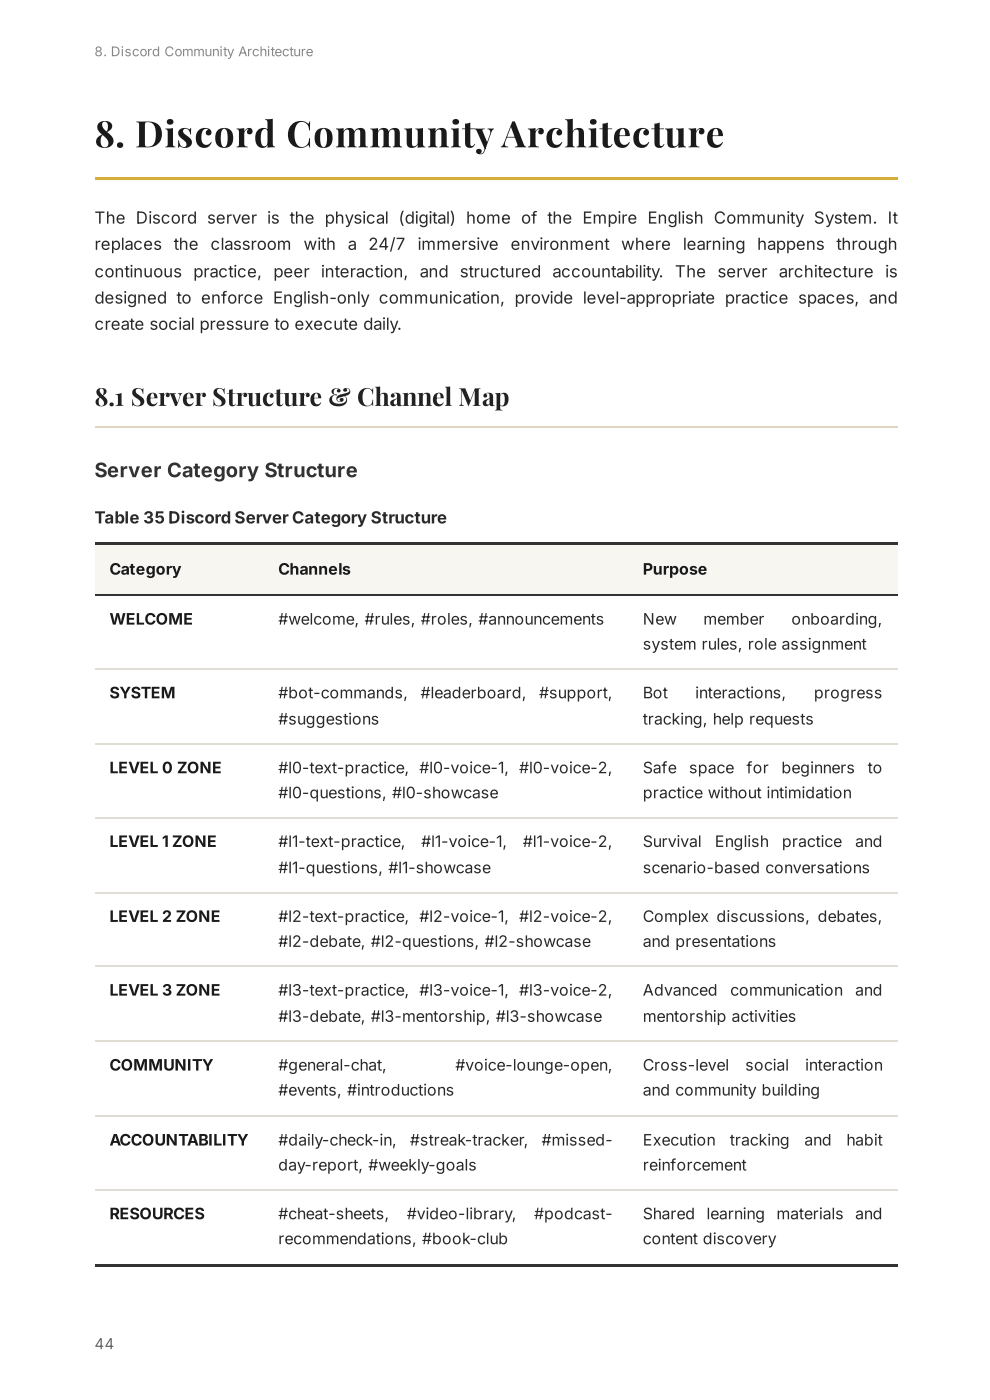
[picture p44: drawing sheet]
<svg xmlns="http://www.w3.org/2000/svg" width="210mm" height="297mm" viewBox="0 0 210 297" stroke-linecap="round" stroke-linejoin="round" font-family="sans-serif">
<defs><g id="words">
<text font-size="7.8" fill="#1a1a1a" x="20" y="31.3">8. Discord Community Architecture</text>
<text font-size="5.3" fill="#222" x="20" y="86.1">8.1 Server Structure &amp; Channel Map</text>
<text font-size="4.2" fill="#333" x="20" y="101.2">Server Category Structure</text>
<g font-size="3.5" fill="#2a2a2a">
<text x="20" y="47.4">The Discord server is the physical (digital) home of the Empire English Community System. It</text>
<text x="20" y="53">replaces</text>
<text x="36.8" y="53">the</text>
<text x="44.6" y="53">classroom</text>
<text x="64.3" y="53">with</text>
<text x="73.7" y="53">a 24/7</text>
<text x="88.5" y="53">immersive</text>
<text x="108.2" y="53">environment where</text>
<text x="144.8" y="53">learning happens</text>
<text x="177.3" y="53">through</text>
<text x="20" y="58.8">continuous practice, peer interaction, and structured accountability. The server architecture is</text>
<text x="20" y="64.4">designed to enforce English-only communication, provide level-appropriate practice spaces, and</text>
<text x="20" y="70">create social pressure to execute daily.</text>
<text x="20" y="111">Table 35 Discord Server Category Structure</text>
</g>
<g font-size="3.4" fill="#1a1a1a">
<text x="23.2" y="121.9">Category</text>
<text x="59" y="121.9">Channels</text>
<text x="136.3" y="121.9">Purpose</text>
<text x="23.2" y="132.5">WELCOME</text>
<text x="23.2" y="148.1">SYSTEM</text>
<text x="23.2" y="164">LEVEL 0 ZONE</text>
<text x="23.2" y="179.7">LEVEL 1 ZONE</text>
<text x="23.2" y="195.6">LEVEL 2 ZONE</text>
<text x="23.2" y="211.2">LEVEL 3 ZONE</text>
<text x="23.2" y="227.1">COMMUNITY</text>
<text x="23.2" y="243">ACCOUNTABILITY</text>
<text x="23.2" y="258.7">RESOURCES</text>
</g>
<g font-size="3.4" fill="#2a2a2a">
<text x="59" y="132.5">#welcome, #rules, #roles, #announcements</text>
<text x="136.3" y="132.5">New</text>
<text x="136.3" y="137.8">system rules, role assignment</text>
<text x="149.1" y="132.5">member</text>
<text x="167.8" y="132.5">onboarding,</text>
<text x="59" y="148.1">#bot-commands,</text>
<text x="89.2" y="148.1">#leaderboard,</text>
<text x="114.3" y="148.1">#support,</text>
<text x="136.3" y="148.1">Bot</text>
<text x="147.4" y="148.1">interactions,</text>
<text x="172.6" y="148.1">progress</text>
<text x="59" y="153.7">#suggestions</text>
<text x="136.3" y="153.7">tracking, help requests</text>
<text x="59" y="164">#l0-text-practice, #l0-voice-1, #l0-voice-2,</text>
<text x="136.3" y="164">Safe</text>
<text x="146.1" y="164">space</text>
<text x="158.3" y="164">for</text>
<text x="165.7" y="164">beginners</text>
<text x="183.9" y="164">to</text>
<text x="59" y="169.3">#l0-questions, #l0-showcase</text>
<text x="136.3" y="169.3">practice without intimidation</text>
<text x="59" y="179.7">#l1-text-practice,</text>
<text x="89.3" y="179.7">#l1-voice-1,</text>
<text x="110.8" y="179.7">#l1-voice-2,</text>
<text x="136.3" y="179.7">Survival</text>
<text x="151.5" y="179.7">English</text>
<text x="165.8" y="179.7">practice</text>
<text x="181.3" y="179.7">and</text>
<text x="59" y="185.3">#l1-questions, #l1-showcase</text>
<text x="136.3" y="185.3">scenario-based conversations</text>
<text x="59" y="195.6">#l2-text-practice, #l2-voice-1, #l2-voice-2,</text>
<text x="136.3" y="195.6">Complex discussions, debates,</text>
<text x="59" y="200.9">#l2-debate, #l2-questions, #l2-showcase</text>
<text x="136.3" y="200.9">and presentations</text>
<text x="59" y="211.2">#l3-text-practice, #l3-voice-1, #l3-voice-2,</text>
<text x="136.3" y="211.2">Advanced</text>
<text x="154.8" y="211.2">communication</text>
<text x="181.3" y="211.2">and</text>
<text x="59" y="216.8">#l3-debate, #l3-mentorship, #l3-showcase</text>
<text x="136.3" y="216.8">mentorship activities</text>
<text x="59" y="227.1">#general-chat,</text>
<text x="96.5" y="227.1">#voice-lounge-open,</text>
<text x="136.3" y="227.1">Cross-level</text>
<text x="158" y="227.1">social</text>
<text x="170.7" y="227.1">interaction</text>
<text x="59" y="232.4">#events, #introductions</text>
<text x="136.3" y="232.4">and community building</text>
<text x="59" y="243">#daily-check-in,</text>
<text x="86.9" y="243">#streak-tracker,</text>
<text x="114.8" y="243">#missed-</text>
<text x="136.3" y="243">Execution</text>
<text x="154.7" y="243">tracking</text>
<text x="170.5" y="243">and</text>
<text x="179.4" y="243">habit</text>
<text x="59" y="248.3">day-report, #weekly-goals</text>
<text x="136.3" y="248.3">reinforcement</text>
<text x="59" y="258.7">#cheat-sheets,</text>
<text x="59" y="264">recommendations, #book-club</text>
<text x="86.2" y="258.7">#video-library,</text>
<text x="113.2" y="258.7">#podcast-</text>
<text x="136.3" y="258.7">Shared</text>
<text x="136.3" y="264">content discovery</text>
<text x="149.8" y="258.7">learning</text>
<text x="164.6" y="258.7">materials</text>
<text x="181.3" y="258.7">and</text>
</g>
<text font-size="3.2" fill="#666" x="20" y="286.2">44</text>
<text font-size="2.8" fill="#888" x="20" y="11.9">8. Discord Community Architecture</text>
</g></defs>
<path d="M20.1 37.6h170.2v.6h-170.2z" fill="#d4af37"/>
<path d="M20.1 90.5h170.2" fill="none" stroke="#e0d5c0" stroke-width=".27"/>
<g fill="#f8f6f0">
<path d="M20.1 115.3h35.8v10.9h-35.8z"/>
<path d="M55.9 115.3h77.1v10.9h-77.1z"/>
<path d="M133 115.3h57.3v10.9h-57.3z"/>
</g>
<g fill="#333">
<path d="M20.1 115h35.8v.5h-35.8z"/>
<path d="M55.9 115h77.1v.5h-77.1z"/>
<path d="M133 115h57.3v.5h-57.3z"/>
</g>
<path d="M20.1 126.3h170.2" fill="none" stroke="#333" stroke-width=".27"/>
<path d="M20.1 141.9h170.2M20.1 157.8h170.2M20.1 173.5h170.2M20.1 189.4h170.2M20.1 205h170.2M20.1 220.9h170.2M20.1 236.8h170.2M20.1 252.4h170.2" fill="none" stroke="#e0ddd5" stroke-width=".27"/>
<g fill="#333">
<path d="M20.1 268.2h35.8v.5h-35.8z"/>
<path d="M55.9 268.2h77.1v.5h-77.1z"/>
<path d="M133 268.2h57.3v.5h-57.3z"/>
</g>
<use href="#words"/>
</svg>
